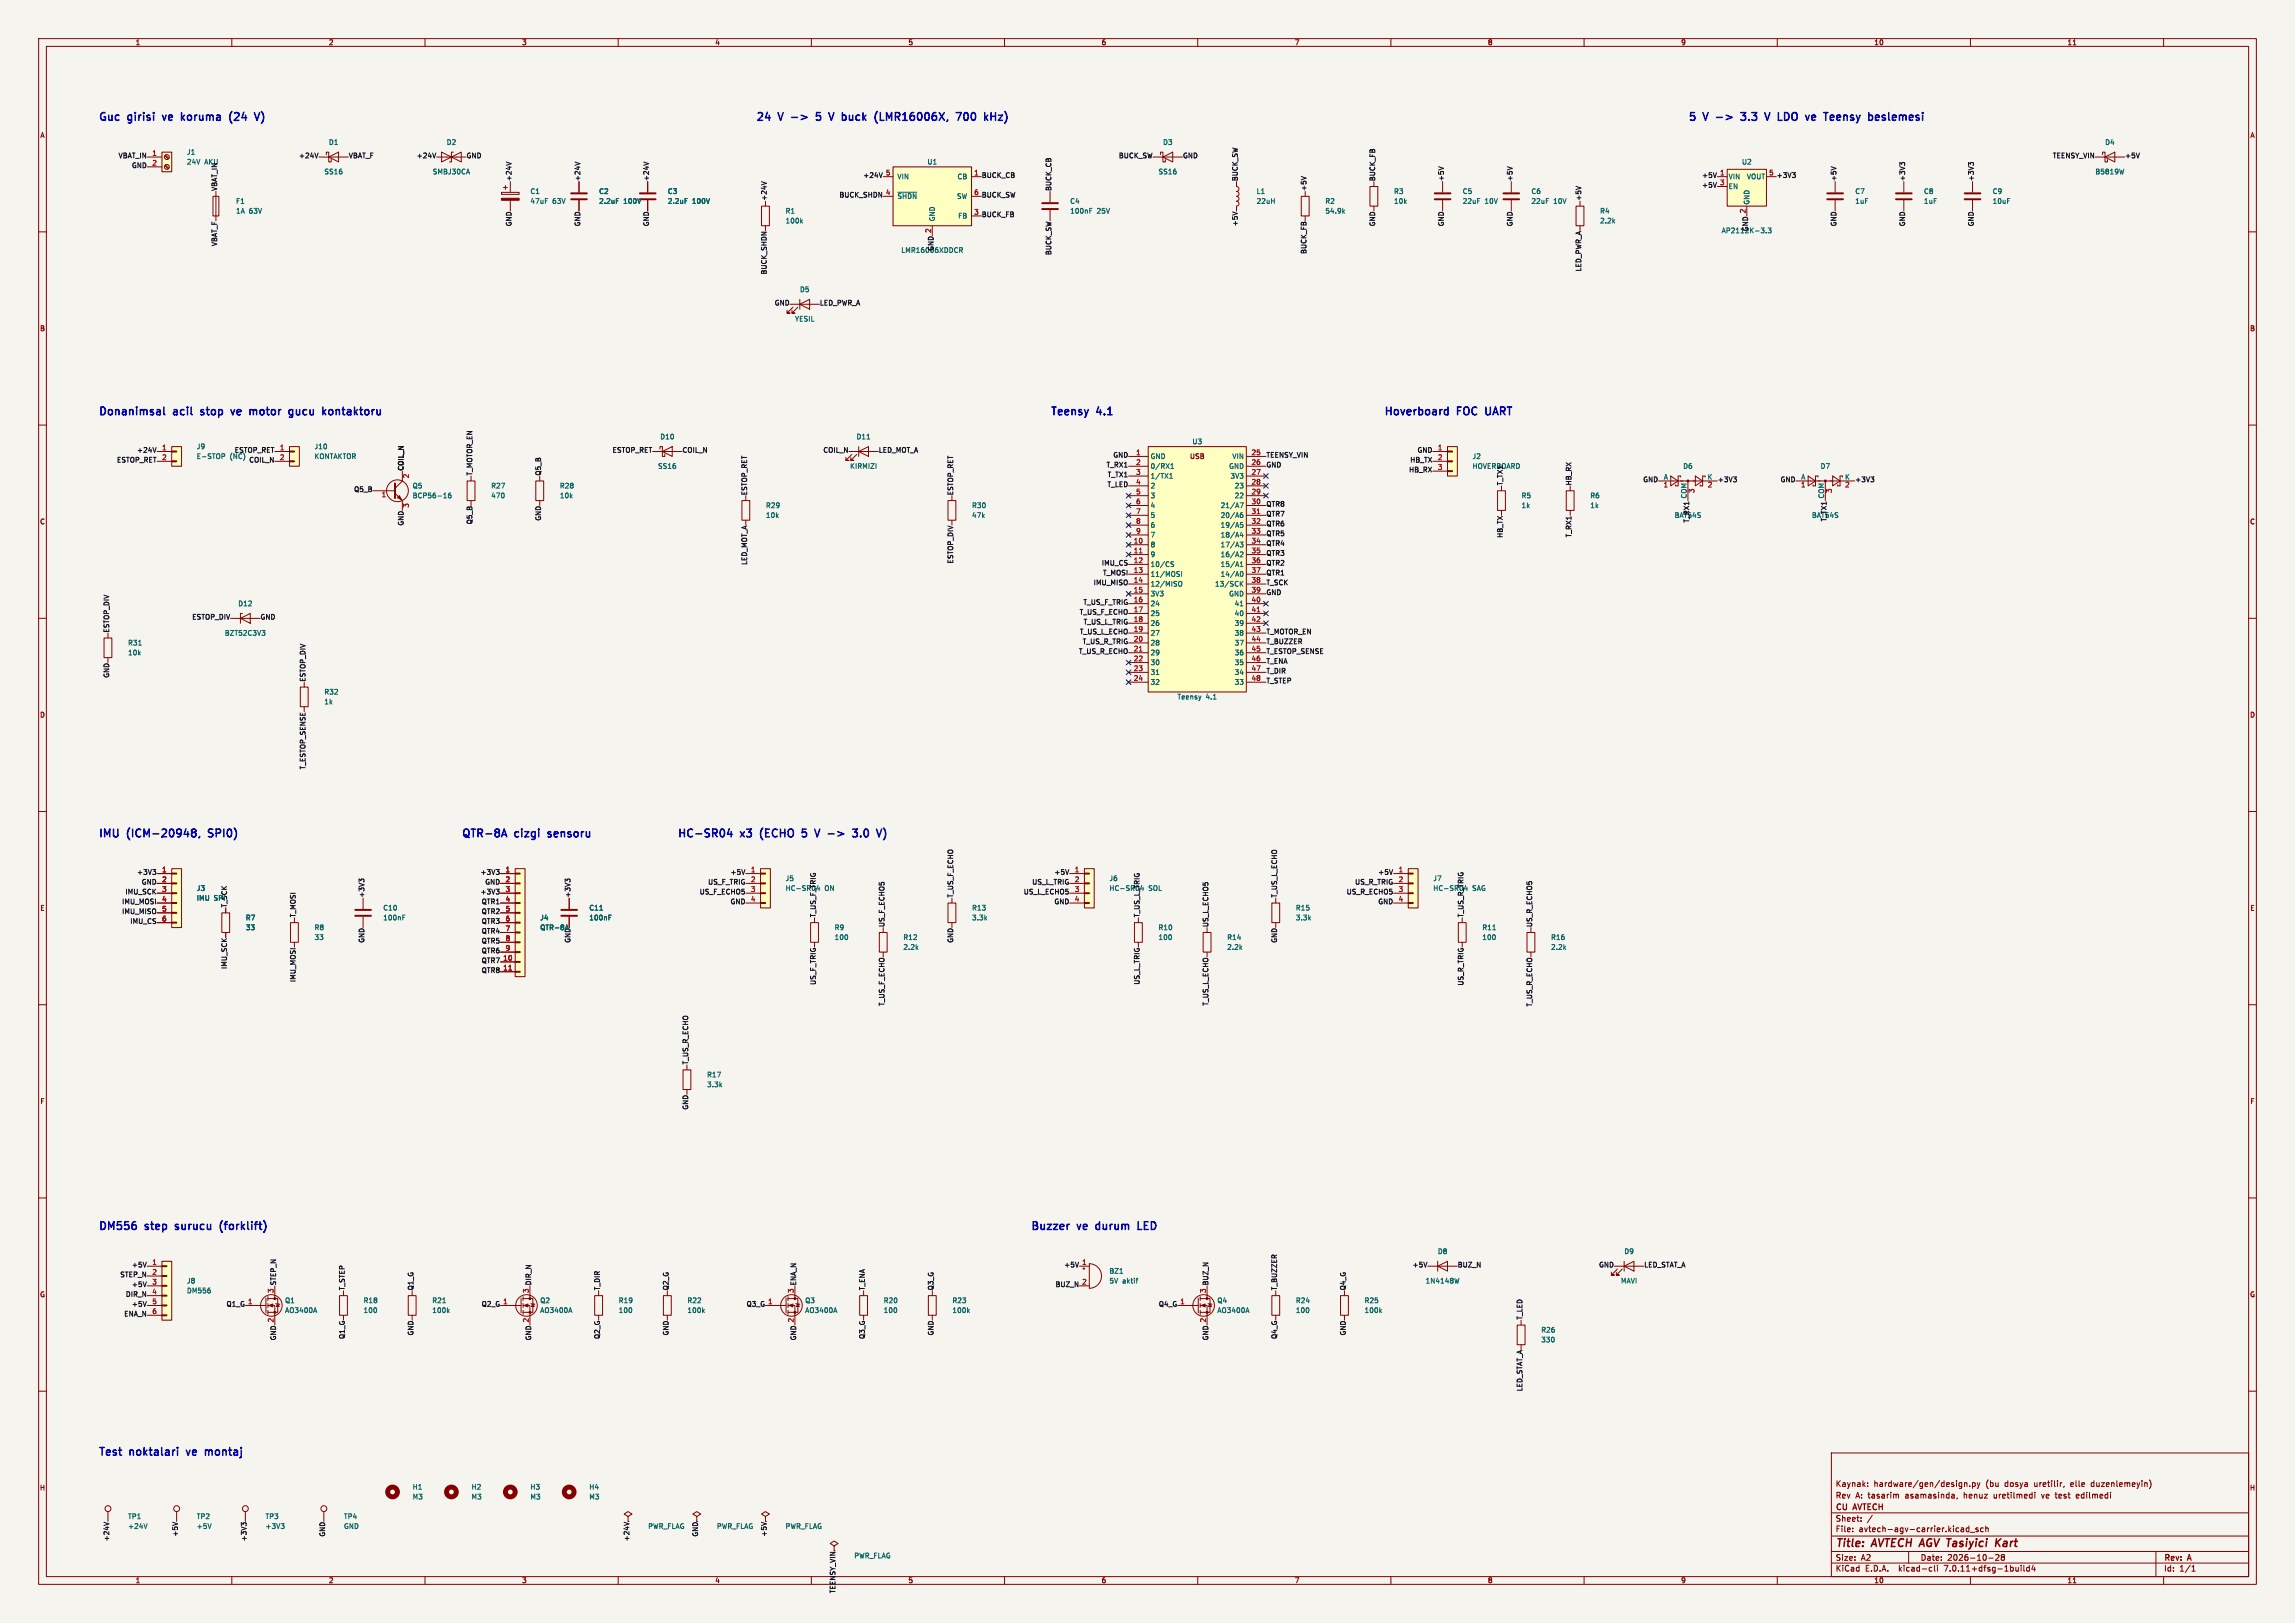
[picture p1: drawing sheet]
<svg xmlns="http://www.w3.org/2000/svg" width="594mm" height="420mm" viewBox="0 0 594 420" stroke-linecap="round" stroke-linejoin="round" font-family="sans-serif">
<defs><g id="words">
<g font-size="2.8" fill="#0000c2">
<text x="25.4" y="31.8">Guc</text>
<text x="33.2" y="31.8">girisi</text>
<text x="43.1" y="31.8">ve</text>
<text x="48.7" y="31.8">koruma</text>
<text x="61.9" y="31.8">(24</text>
<text x="195.6" y="31.8">24</text>
<text x="201.7" y="31.8">V</text>
<text x="205.8" y="31.8">-&gt;</text>
<text x="213" y="31.8">5</text>
<text x="217.3" y="31.8">V</text>
<text x="221.3" y="31.8">buck</text>
<text x="230.6" y="31.8">(LMR16006X,</text>
<text x="252.5" y="31.8">700</text>
<text x="260.6" y="31.8">kHz)</text>
<text x="436.9" y="31.8">5</text>
<text x="441.1" y="31.8">V</text>
<text x="445.1" y="31.8">-&gt;</text>
<text x="452.4" y="31.8">3.3</text>
<text x="459.5" y="31.8">V</text>
<text x="463.5" y="31.8">LDO</text>
<text x="471.6" y="31.8">ve</text>
<text x="477.1" y="31.8">Teensy</text>
<text x="489.4" y="31.8">beslemesi</text>
<text x="25.4" y="108">Donanimsal</text>
<text x="45.1" y="108">acil</text>
<text x="52.9" y="108">stop</text>
<text x="61.6" y="108">ve</text>
<text x="67.2" y="108">motor</text>
<text x="78.2" y="108">gucu</text>
<text x="87.6" y="108">kontaktoru</text>
<text x="271.8" y="108">Teensy</text>
<text x="284" y="108">4.1</text>
<text x="358.1" y="108">Hoverboard</text>
<text x="377.3" y="108">FOC</text>
<text x="385.5" y="108">UART</text>
<text x="25.4" y="217.3">IMU</text>
<text x="33.1" y="217.3">(ICM-20948,</text>
<text x="54.9" y="217.3">SPI0)</text>
<text x="119.4" y="217.3">QTR-8A</text>
<text x="133.4" y="217.3">cizgi</text>
<text x="142.8" y="217.3">sensoru</text>
<text x="175.3" y="217.3">HC-SR04</text>
<text x="191.9" y="217.3">x3</text>
<text x="197.7" y="217.3">(ECHO</text>
<text x="209.4" y="217.3">5</text>
<text x="213.6" y="217.3">V</text>
<text x="217.6" y="217.3">-&gt;</text>
<text x="224.9" y="217.3">3.0</text>
<text x="25.4" y="318.9">DM556</text>
<text x="37.7" y="318.9">step</text>
<text x="46.3" y="318.9">surucu</text>
<text x="58.7" y="318.9">(forklift)</text>
<text x="266.7" y="318.9">Buzzer</text>
<text x="279" y="318.9">ve</text>
<text x="284.6" y="318.9">durum</text>
<text x="296.2" y="318.9">LED</text>
<text x="25.4" y="377.3">Test</text>
<text x="33.7" y="377.3">noktalari</text>
<text x="49.3" y="377.3">ve</text>
<text x="54.8" y="377.3">montaj</text>
</g>
<g font-size="2.8" fill="#840000">
<text x="475" y="400.9">Title:</text>
<text x="484.7" y="400.9">AVTECH AGV Tasiyici</text>
<text x="519" y="400.9">Kart</text>
</g>
<g font-size="2.1" fill="#840000">
<text x="475" y="388">Rev</text>
<text x="475" y="385">Kaynak:</text>
<text x="480.2" y="388">A: tasarim</text>
<text x="484.9" y="385">hardware/gen/design.py</text>
<text x="493.3" y="388">asamasinda,</text>
<text x="508.6" y="388">henuz</text>
<text x="514" y="385">(bu</text>
<text x="516.4" y="388">uretilmedi</text>
<text x="519" y="385">dosya</text>
<text x="526.8" y="385">uretilir,</text>
<text x="529" y="388">ve</text>
<text x="532.7" y="388">test</text>
<text x="536.4" y="385">elle</text>
<text x="538.3" y="388">edilmedi</text>
<text x="541.8" y="385">duzenlemeyin)</text>
<text x="475" y="394">Sheet:</text>
<text x="475" y="391.2">CU</text>
<text x="479.8" y="391.2">AVTECH</text>
<text x="475" y="396.7">File:</text>
<text x="481.1" y="396.7">avtech-agv-carrier.kicad_sch</text>
<text x="475" y="406.9">KiCad</text>
<text x="475" y="404.1">Size:</text>
<text x="481.7" y="404.1">A2</text>
<text x="482.7" y="406.9">E.D.A.</text>
<text x="491.6" y="406.9">kicad-cli</text>
<text x="497" y="404.1">Date:</text>
<text x="503.5" y="406.9">7.0.11+dfsg-1build4</text>
<text x="504" y="404.1">2026-10-28</text>
<text x="560" y="404.3">Rev:</text>
<text x="560" y="406.9">Id:</text>
<text x="564.1" y="406.9">1/1</text>
<text x="566.4" y="404.3">A</text>
</g>
<g font-size="1.8" fill="#840000">
<text x="35" y="11.9">1</text>
<text x="85" y="11.9">2</text>
<text x="135" y="11.9">3</text>
<text x="185" y="11.9">4</text>
<text x="235" y="11.9">5</text>
<text x="285" y="11.9">6</text>
<text x="335" y="11.9">7</text>
<text x="385" y="11.9">8</text>
<text x="435" y="11.9">9</text>
<text x="485" y="11.9">10</text>
<text x="535" y="11.9">11</text>
<text x="10.3" y="35.9">A</text>
<text x="582.3" y="35.9">A</text>
<text x="10.3" y="85.9">B</text>
<text x="582.3" y="85.9">B</text>
<text x="307.9" y="119">USB</text>
<text x="10.3" y="135.9">C</text>
<text x="582.3" y="135.9">C</text>
<text x="10.3" y="185.9">D</text>
<text x="582.3" y="185.9">D</text>
<text x="10.3" y="235.9">E</text>
<text x="582.3" y="235.9">E</text>
<text x="10.3" y="285.9">F</text>
<text x="582.3" y="285.9">F</text>
<text x="10.3" y="335.9">G</text>
<text x="582.3" y="335.9">G</text>
<text x="10.2" y="385.9">H</text>
<text x="582.2" y="385.9">H</text>
<text x="35" y="409.9">1</text>
<text x="85" y="409.9">2</text>
<text x="135" y="409.9">3</text>
<text x="185" y="409.9">4</text>
<text x="235" y="409.9">5</text>
<text x="285" y="409.9">6</text>
<text x="335" y="409.9">7</text>
<text x="385" y="409.9">8</text>
<text x="435" y="409.9">9</text>
<text x="485" y="409.9">10</text>
<text x="535" y="409.9">11</text>
</g>
<g font-size="1.8" fill="#0f0f0f">
<text x="30.6" y="41.2">VBAT_IN</text>
<text x="77.3" y="41.2">+24V</text>
<text x="90.2" y="41.2">VBAT_F</text>
<text x="107.7" y="41.2">+24V</text>
<text x="120.6" y="41.2">GND</text>
<text x="289.5" y="41.2">BUCK_SW</text>
<text x="306.1" y="41.2">GND</text>
<text x="531.2" y="41.2">TEENSY_VIN</text>
<text x="549.9" y="41.2">+5V</text>
<text x="34" y="43.7">GND</text>
<text x="52.9" y="42.8">AKU</text>
<text x="132.6" y="47" transform="rotate(-90 132.6 47)">+24V</text>
<text x="150.4" y="47" transform="rotate(-90 150.4 47)">+24V</text>
<text x="168.2" y="47" transform="rotate(-90 168.2 47)">+24V</text>
<text x="223.3" y="46.2">+24V</text>
<text x="254" y="46.2">BUCK_CB</text>
<text x="320.6" y="47" transform="rotate(-90 320.6 47)">BUCK_SW</text>
<text x="356.1" y="47" transform="rotate(-90 356.1 47)">BUCK_FB</text>
<text x="373.9" y="47" transform="rotate(-90 373.9 47)">+5V</text>
<text x="391.7" y="47" transform="rotate(-90 391.7 47)">+5V</text>
<text x="440.4" y="46.2">+5V</text>
<text x="459.7" y="46.2">+3V3</text>
<text x="475.5" y="47" transform="rotate(-90 475.5 47)">+5V</text>
<text x="493.3" y="47" transform="rotate(-90 493.3 47)">+3V3</text>
<text x="511.1" y="47" transform="rotate(-90 511.1 47)">+3V3</text>
<text x="56.4" y="49.5" transform="rotate(-90 56.4 49.5)">VBAT_IN</text>
<text x="198.6" y="52.1" transform="rotate(-90 198.6 52.1)">+24V</text>
<text x="217.1" y="51.3">BUCK_SHDN</text>
<text x="254" y="51.3">BUCK_SW</text>
<text x="272.3" y="49.5" transform="rotate(-90 272.3 49.5)">BUCK_CB</text>
<text x="338.3" y="49.5" transform="rotate(-90 338.3 49.5)">+5V</text>
<text x="409.5" y="52.1" transform="rotate(-90 409.5 52.1)">+5V</text>
<text x="440.4" y="48.8">+5V</text>
<text x="132.6" y="58.7" transform="rotate(-90 132.6 58.7)">GND</text>
<text x="150.4" y="58.7" transform="rotate(-90 150.4 58.7)">GND</text>
<text x="168.2" y="58.7" transform="rotate(-90 168.2 58.7)">GND</text>
<text x="254" y="56.4">BUCK_FB</text>
<text x="320.6" y="58.7" transform="rotate(-90 320.6 58.7)">+5V</text>
<text x="356.1" y="58.7" transform="rotate(-90 356.1 58.7)">GND</text>
<text x="373.9" y="58.7" transform="rotate(-90 373.9 58.7)">GND</text>
<text x="391.7" y="58.7" transform="rotate(-90 391.7 58.7)">GND</text>
<text x="452.6" y="60" transform="rotate(-90 452.6 60)">GND</text>
<text x="475.5" y="58.7" transform="rotate(-90 475.5 58.7)">GND</text>
<text x="493.3" y="58.7" transform="rotate(-90 493.3 58.7)">GND</text>
<text x="511.1" y="58.7" transform="rotate(-90 511.1 58.7)">GND</text>
<text x="56.4" y="63.8" transform="rotate(-90 56.4 63.8)">VBAT_F</text>
<text x="241.8" y="65" transform="rotate(-90 241.8 65)">GND</text>
<text x="338.3" y="65.8" transform="rotate(-90 338.3 65.8)">BUCK_FB</text>
<text x="198.6" y="71.1" transform="rotate(-90 198.6 71.1)">BUCK_SHDN</text>
<text x="272.3" y="66.1" transform="rotate(-90 272.3 66.1)">BUCK_SW</text>
<text x="409.5" y="70.4" transform="rotate(-90 409.5 70.4)">LED_PWR_A</text>
<text x="200.4" y="79.3">GND</text>
<text x="212.1" y="79.3">LED_PWR_A</text>
<text x="30.2" y="119.9">ESTOP_RET</text>
<text x="35.4" y="117.4">+24V</text>
<text x="59.5" y="119">(NC)</text>
<text x="60.6" y="117.4">ESTOP_RET</text>
<text x="64.4" y="119.9">COIL_N</text>
<text x="158.4" y="117.4">ESTOP_RET</text>
<text x="176.5" y="117.4">COIL_N</text>
<text x="213" y="117.4">COIL_N</text>
<text x="227.3" y="117.4">LED_MOT_A</text>
<text x="288" y="118.6">GND</text>
<text x="327.7" y="118.6">TEENSY_VIN</text>
<text x="364.9" y="119.9">HB_TX</text>
<text x="366.8" y="117.4">GND</text>
<text x="104.7" y="121.9" transform="rotate(-90 104.7 121.9)">COIL_N</text>
<text x="122.4" y="123.2" transform="rotate(-90 122.4 123.2)">T_MOTOR_EN</text>
<text x="140.2" y="123.2" transform="rotate(-90 140.2 123.2)">Q5_B</text>
<text x="286.3" y="121.2">T_RX1</text>
<text x="286.6" y="123.7">T_TX1</text>
<text x="327.7" y="121.2">GND</text>
<text x="364.6" y="122.4">HB_RX</text>
<text x="389.1" y="125.7" transform="rotate(-90 389.1 125.7)">T_TX1</text>
<text x="406.9" y="125.7" transform="rotate(-90 406.9 125.7)">HB_RX</text>
<text x="425.2" y="125">GND</text>
<text x="444.5" y="125">+3V3</text>
<text x="460.7" y="125">GND</text>
<text x="480.1" y="125">+3V3</text>
<text x="91.5" y="127.5">Q5_B</text>
<text x="193.6" y="128.3" transform="rotate(-90 193.6 128.3)">ESTOP_RET</text>
<text x="246.9" y="128.3" transform="rotate(-90 246.9 128.3)">ESTOP_RET</text>
<text x="286.5" y="126.2">T_LED</text>
<text x="327.7" y="131.3">QTR8</text>
<text x="104.7" y="136.2" transform="rotate(-90 104.7 136.2)">GND</text>
<text x="122.4" y="135.8" transform="rotate(-90 122.4 135.8)">Q5_B</text>
<text x="140.2" y="134.9" transform="rotate(-90 140.2 134.9)">GND</text>
<text x="327.7" y="136.4">QTR6</text>
<text x="327.7" y="133.9">QTR7</text>
<text x="437.4" y="135.4" transform="rotate(-90 437.4 135.4)">T_RX1</text>
<text x="473" y="135.1" transform="rotate(-90 473 135.1)">T_TX1</text>
<text x="327.7" y="141.5">QTR4</text>
<text x="327.7" y="138.9">QTR5</text>
<text x="389.1" y="139.3" transform="rotate(-90 389.1 139.3)">HB_TX</text>
<text x="406.9" y="139.2" transform="rotate(-90 406.9 139.2)">T_RX1</text>
<text x="193.6" y="146.3" transform="rotate(-90 193.6 146.3)">LED_MOT_A</text>
<text x="246.9" y="146" transform="rotate(-90 246.9 146)">ESTOP_DIV</text>
<text x="285.1" y="146.6">IMU_CS</text>
<text x="285.4" y="149.1">T_MOSI</text>
<text x="327.7" y="149.1">QTR1</text>
<text x="327.7" y="146.6">QTR2</text>
<text x="327.7" y="144">QTR3</text>
<text x="282.9" y="151.6">IMU_MISO</text>
<text x="327.7" y="154.2">GND</text>
<text x="327.7" y="151.6">T_SCK</text>
<text x="49.6" y="160.5">ESTOP_DIV</text>
<text x="67.3" y="160.5">GND</text>
<text x="279.3" y="159.3">T_US_F_ECHO</text>
<text x="280.3" y="156.7">T_US_F_TRIG</text>
<text x="280.3" y="161.8">T_US_L_TRIG</text>
<text x="28.5" y="163.8" transform="rotate(-90 28.5 163.8)">ESTOP_DIV</text>
<text x="279.4" y="164.3">T_US_L_ECHO</text>
<text x="280.1" y="166.9">T_US_R_TRIG</text>
<text x="327.7" y="166.9">T_BUZZER</text>
<text x="327.7" y="164.3">T_MOTOR_EN</text>
<text x="279.1" y="169.4">T_US_R_ECHO</text>
<text x="327.7" y="172">T_ENA</text>
<text x="327.7" y="169.4">T_ESTOP_SENSE</text>
<text x="28.5" y="175.5" transform="rotate(-90 28.5 175.5)">GND</text>
<text x="79.3" y="176.5" transform="rotate(-90 79.3 176.5)">ESTOP_DIV</text>
<text x="327.7" y="174.5">T_DIR</text>
<text x="327.7" y="177">T_STEP</text>
<text x="79.3" y="199.2" transform="rotate(-90 79.3 199.2)">T_ESTOP_SENSE</text>
<text x="35.4" y="226.6">+3V3</text>
<text x="124.3" y="226.6">+3V3</text>
<text x="189" y="226.6">+5V</text>
<text x="272.8" y="226.6">+5V</text>
<text x="356.6" y="226.6">+5V</text>
<text x="32.3" y="231.7">IMU_SCK</text>
<text x="36.6" y="229.1">GND</text>
<text x="94.5" y="232.4" transform="rotate(-90 94.5 232.4)">+3V3</text>
<text x="124.3" y="231.7">+3V3</text>
<text x="125.5" y="229.1">GND</text>
<text x="147.8" y="232.4" transform="rotate(-90 147.8 232.4)">+3V3</text>
<text x="181" y="231.7">US_F_ECHO5</text>
<text x="183.2" y="229.1">US_F_TRIG</text>
<text x="203.2" y="230.7">HC-SR04</text>
<text x="246.9" y="232.4" transform="rotate(-90 246.9 232.4)">T_US_F_ECHO</text>
<text x="264.9" y="231.7">US_L_ECHO5</text>
<text x="267" y="229.1">US_L_TRIG</text>
<text x="287" y="230.7">HC-SR04</text>
<text x="330.7" y="232.4" transform="rotate(-90 330.7 232.4)">T_US_L_ECHO</text>
<text x="348.4" y="231.7">US_R_ECHO5</text>
<text x="350.6" y="229.1">US_R_TRIG</text>
<text x="370.9" y="230.7">HC-SR04</text>
<text x="31.5" y="236.7">IMU_MISO</text>
<text x="31.5" y="234.2">IMU_MOSI</text>
<text x="33.6" y="239.3">IMU_CS</text>
<text x="58.9" y="234.9" transform="rotate(-90 58.9 234.9)">T_SCK</text>
<text x="76.7" y="237.5" transform="rotate(-90 76.7 237.5)">T_MOSI</text>
<text x="124.6" y="236.7">QTR2</text>
<text x="124.6" y="239.3">QTR3</text>
<text x="124.6" y="234.2">QTR1</text>
<text x="189" y="234.2">GND</text>
<text x="211.3" y="237.5" transform="rotate(-90 211.3 237.5)">T_US_F_TRIG</text>
<text x="272.8" y="234.2">GND</text>
<text x="295.2" y="237.5" transform="rotate(-90 295.2 237.5)">T_US_L_TRIG</text>
<text x="356.6" y="234.2">GND</text>
<text x="379" y="237.5" transform="rotate(-90 379 237.5)">T_US_R_TRIG</text>
<text x="94.5" y="244.1" transform="rotate(-90 94.5 244.1)">GND</text>
<text x="124.6" y="244.4">QTR5</text>
<text x="124.6" y="241.8">QTR4</text>
<text x="229.1" y="240" transform="rotate(-90 229.1 240)">US_F_ECHO5</text>
<text x="246.9" y="244.1" transform="rotate(-90 246.9 244.1)">GND</text>
<text x="312.9" y="240" transform="rotate(-90 312.9 240)">US_L_ECHO5</text>
<text x="330.7" y="244.1" transform="rotate(-90 330.7 244.1)">GND</text>
<text x="396.8" y="240" transform="rotate(-90 396.8 240)">US_R_ECHO5</text>
<text x="58.9" y="250.9" transform="rotate(-90 58.9 250.9)">IMU_SCK</text>
<text x="124.6" y="249.4">QTR7</text>
<text x="124.6" y="246.9">QTR6</text>
<text x="124.6" y="252">QTR8</text>
<text x="76.7" y="254.3" transform="rotate(-90 76.7 254.3)">IMU_MOSI</text>
<text x="211.3" y="255" transform="rotate(-90 211.3 255)">US_F_TRIG</text>
<text x="295.2" y="254.9" transform="rotate(-90 295.2 254.9)">US_L_TRIG</text>
<text x="379" y="255.2" transform="rotate(-90 379 255.2)">US_R_TRIG</text>
<text x="229.1" y="260.4" transform="rotate(-90 229.1 260.4)">T_US_F_ECHO</text>
<text x="312.9" y="260.4" transform="rotate(-90 312.9 260.4)">T_US_L_ECHO</text>
<text x="396.8" y="260.6" transform="rotate(-90 396.8 260.6)">T_US_R_ECHO</text>
<text x="178.3" y="275.6" transform="rotate(-90 178.3 275.6)">T_US_R_ECHO</text>
<text x="178.3" y="287.3" transform="rotate(-90 178.3 287.3)">GND</text>
<text x="34" y="328.2">+5V</text>
<text x="275.3" y="328.2">+5V</text>
<text x="365.5" y="328.2">+5V</text>
<text x="377.2" y="328.2">BUZ_N</text>
<text x="413.8" y="328.2">GND</text>
<text x="425.4" y="328.2">LED_STAT_A</text>
<text x="31" y="330.7">STEP_N</text>
<text x="32.5" y="335.8">DIR_N</text>
<text x="34" y="333.3">+5V</text>
<text x="71.6" y="332.7" transform="rotate(-90 71.6 332.7)">STEP_N</text>
<text x="89.4" y="334" transform="rotate(-90 89.4 334)">T_STEP</text>
<text x="107.2" y="334" transform="rotate(-90 107.2 334)">Q1_G</text>
<text x="137.7" y="332.7" transform="rotate(-90 137.7 332.7)">DIR_N</text>
<text x="155.5" y="334" transform="rotate(-90 155.5 334)">T_DIR</text>
<text x="173.2" y="334" transform="rotate(-90 173.2 334)">Q2_G</text>
<text x="206.3" y="332.7" transform="rotate(-90 206.3 332.7)">ENA_N</text>
<text x="224" y="334" transform="rotate(-90 224 334)">T_ENA</text>
<text x="241.8" y="334" transform="rotate(-90 241.8 334)">Q3_G</text>
<text x="273.1" y="333.3">BUZ_N</text>
<text x="312.9" y="332.7" transform="rotate(-90 312.9 332.7)">BUZ_N</text>
<text x="330.7" y="334" transform="rotate(-90 330.7 334)">T_BUZZER</text>
<text x="348.5" y="334" transform="rotate(-90 348.5 334)">Q4_G</text>
<text x="32" y="340.9">ENA_N</text>
<text x="34" y="338.3">+5V</text>
<text x="58.5" y="338.3">Q1_G</text>
<text x="124.6" y="338.3">Q2_G</text>
<text x="193.1" y="338.3">Q3_G</text>
<text x="299.8" y="338.3">Q4_G</text>
<text x="394.2" y="341.6" transform="rotate(-90 394.2 341.6)">T_LED</text>
<text x="71.6" y="347" transform="rotate(-90 71.6 347)">GND</text>
<text x="89.4" y="346.6" transform="rotate(-90 89.4 346.6)">Q1_G</text>
<text x="107.2" y="345.7" transform="rotate(-90 107.2 345.7)">GND</text>
<text x="137.7" y="347" transform="rotate(-90 137.7 347)">GND</text>
<text x="155.5" y="346.6" transform="rotate(-90 155.5 346.6)">Q2_G</text>
<text x="173.2" y="345.7" transform="rotate(-90 173.2 345.7)">GND</text>
<text x="206.3" y="347" transform="rotate(-90 206.3 347)">GND</text>
<text x="224" y="346.6" transform="rotate(-90 224 346.6)">Q3_G</text>
<text x="241.8" y="345.7" transform="rotate(-90 241.8 345.7)">GND</text>
<text x="312.9" y="347" transform="rotate(-90 312.9 347)">GND</text>
<text x="330.7" y="346.6" transform="rotate(-90 330.7 346.6)">Q4_G</text>
<text x="348.5" y="345.7" transform="rotate(-90 348.5 345.7)">GND</text>
<text x="394.2" y="360.2" transform="rotate(-90 394.2 360.2)">LED_STAT_A</text>
<text x="28.5" y="399" transform="rotate(-90 28.5 399)">+24V</text>
<text x="46.2" y="397.8" transform="rotate(-90 46.2 397.8)">+5V</text>
<text x="64" y="399" transform="rotate(-90 64 399)">+3V3</text>
<text x="84.3" y="397.8" transform="rotate(-90 84.3 397.8)">GND</text>
<text x="163.1" y="399" transform="rotate(-90 163.1 399)">+24V</text>
<text x="180.9" y="397.8" transform="rotate(-90 180.9 397.8)">GND</text>
<text x="198.6" y="397.8" transform="rotate(-90 198.6 397.8)">+5V</text>
<text x="216.4" y="412.4" transform="rotate(-90 216.4 412.4)">TEENSY_VIN</text>
</g>
<g font-size="1.8" fill="#a90000">
<text x="39.3" y="40.4">1</text>
<text x="39.3" y="42.9">2</text>
<text x="229.2" y="45.5">5</text>
<text x="252" y="45.5">1</text>
<text x="445.1" y="45.5">1</text>
<text x="457.8" y="45.5">5</text>
<text x="229.2" y="50.5">4</text>
<text x="252" y="50.5">6</text>
<text x="445.1" y="48">3</text>
<text x="252" y="55.6">3</text>
<text x="451.9" y="55.3" transform="rotate(-90 451.9 55.3)">2</text>
<text x="241" y="60.4" transform="rotate(-90 241 60.4)">2</text>
<text x="41.8" y="116.6">1</text>
<text x="41.8" y="119.1">2</text>
<text x="72.3" y="116.6">1</text>
<text x="72.3" y="119.1">2</text>
<text x="293.9" y="117.9">1</text>
<text x="323.8" y="117.9">25</text>
<text x="372" y="116.6">1</text>
<text x="372" y="119.1">2</text>
<text x="106.1" y="123.9" transform="rotate(-90 106.1 123.9)">2</text>
<text x="293.9" y="120.4">2</text>
<text x="293.9" y="122.9">3</text>
<text x="293.9" y="125.5">4</text>
<text x="323.8" y="120.4">26</text>
<text x="323.8" y="122.9">27</text>
<text x="323.8" y="125.5">28</text>
<text x="372" y="121.7">3</text>
<text x="98.7" y="129">1</text>
<text x="106.1" y="131.5" transform="rotate(-90 106.1 131.5)">3</text>
<text x="293.9" y="128">5</text>
<text x="293.9" y="130.6">6</text>
<text x="323.8" y="128">29</text>
<text x="323.8" y="130.6">30</text>
<text x="430.5" y="126.4">1</text>
<text x="438.9" y="127.7" transform="rotate(-90 438.9 127.7)">3</text>
<text x="441.9" y="126.4">2</text>
<text x="466" y="126.4">1</text>
<text x="474.4" y="127.7" transform="rotate(-90 474.4 127.7)">3</text>
<text x="477.4" y="126.4">2</text>
<text x="293.9" y="133.1">7</text>
<text x="293.9" y="135.6">8</text>
<text x="323.8" y="133.1">31</text>
<text x="323.8" y="135.6">32</text>
<text x="293.3" y="140.7">10</text>
<text x="293.3" y="143.3">11</text>
<text x="293.9" y="138.2">9</text>
<text x="323.8" y="138.2">33</text>
<text x="323.8" y="140.7">34</text>
<text x="323.8" y="143.3">35</text>
<text x="293.3" y="145.8">12</text>
<text x="293.3" y="148.3">13</text>
<text x="323.8" y="145.8">36</text>
<text x="323.8" y="148.3">37</text>
<text x="293.3" y="150.9">14</text>
<text x="293.3" y="153.4">15</text>
<text x="293.3" y="156">16</text>
<text x="323.8" y="150.9">38</text>
<text x="323.8" y="153.4">39</text>
<text x="323.8" y="156">40</text>
<text x="293.3" y="158.5">17</text>
<text x="293.3" y="161">18</text>
<text x="323.8" y="158.5">41</text>
<text x="323.8" y="161">42</text>
<text x="293.3" y="163.6">19</text>
<text x="293.3" y="166.1">20</text>
<text x="323.8" y="163.6">43</text>
<text x="323.8" y="166.1">44</text>
<text x="293.3" y="168.7">21</text>
<text x="293.3" y="171.2">22</text>
<text x="293.3" y="173.7">23</text>
<text x="323.8" y="168.7">45</text>
<text x="323.8" y="171.2">46</text>
<text x="323.8" y="173.7">47</text>
<text x="293.3" y="176.3">24</text>
<text x="323.8" y="176.3">48</text>
<text x="41.8" y="225.8">1</text>
<text x="130.7" y="225.8">1</text>
<text x="194.2" y="225.8">1</text>
<text x="278.1" y="225.8">1</text>
<text x="361.9" y="225.8">1</text>
<text x="41.8" y="228.3">2</text>
<text x="41.8" y="230.9">3</text>
<text x="41.8" y="233.4">4</text>
<text x="130.7" y="228.3">2</text>
<text x="130.7" y="230.9">3</text>
<text x="130.7" y="233.4">4</text>
<text x="194.2" y="228.3">2</text>
<text x="194.2" y="230.9">3</text>
<text x="194.2" y="233.4">4</text>
<text x="278.1" y="228.3">2</text>
<text x="278.1" y="230.9">3</text>
<text x="278.1" y="233.4">4</text>
<text x="361.9" y="228.3">2</text>
<text x="361.9" y="230.9">3</text>
<text x="361.9" y="233.4">4</text>
<text x="41.8" y="236">5</text>
<text x="41.8" y="238.5">6</text>
<text x="130.7" y="236">5</text>
<text x="130.7" y="238.5">6</text>
<text x="130.7" y="241">7</text>
<text x="130.7" y="243.6">8</text>
<text x="130.1" y="248.7">10</text>
<text x="130.1" y="251.2">11</text>
<text x="130.7" y="246.1">9</text>
<text x="39.3" y="327.4">1</text>
<text x="39.3" y="329.9">2</text>
<text x="280" y="327.4">1</text>
<text x="39.3" y="332.5">3</text>
<text x="39.3" y="335">4</text>
<text x="70.9" y="334.7" transform="rotate(-90 70.9 334.7)">3</text>
<text x="136.9" y="334.7" transform="rotate(-90 136.9 334.7)">3</text>
<text x="205.5" y="334.7" transform="rotate(-90 205.5 334.7)">3</text>
<text x="280" y="332.5">2</text>
<text x="312.2" y="334.7" transform="rotate(-90 312.2 334.7)">3</text>
<text x="39.3" y="337.6">5</text>
<text x="39.3" y="340.1">6</text>
<text x="64.1" y="337.6">1</text>
<text x="130.1" y="337.6">1</text>
<text x="198.7" y="337.6">1</text>
<text x="305.4" y="337.6">1</text>
<text x="70.9" y="342.3" transform="rotate(-90 70.9 342.3)">2</text>
<text x="136.9" y="342.3" transform="rotate(-90 136.9 342.3)">2</text>
<text x="205.5" y="342.3" transform="rotate(-90 205.5 342.3)">2</text>
<text x="312.2" y="342.3" transform="rotate(-90 312.2 342.3)">2</text>
</g>
<g font-size="1.8" fill="#006464">
<text x="48.3" y="40.2">J1</text>
<text x="85" y="37.7">D1</text>
<text x="115.5" y="37.7">D2</text>
<text x="300.9" y="37.7">D3</text>
<text x="544.8" y="37.7">D4</text>
<text x="48.3" y="42.8">24V</text>
<text x="83.8" y="45.3">SS16</text>
<text x="111.9" y="45.3">SMBJ30CA</text>
<text x="232.2" y="46.6">VIN</text>
<text x="239.9" y="42.8">U1</text>
<text x="247.7" y="46.6">CB</text>
<text x="299.7" y="45.3">SS16</text>
<text x="447.3" y="46.6">VIN</text>
<text x="450.7" y="42.8">U2</text>
<text x="452" y="46.6">VOUT</text>
<text x="542.2" y="45.3">B5819W</text>
<text x="61" y="52.9">F1</text>
<text x="137.2" y="50.4">C1</text>
<text x="137.2" y="52.9">47uF</text>
<text x="143" y="52.9">63V</text>
<text x="154.9" y="50.4">C2</text>
<text x="154.9" y="52.9">2.2uF</text>
<text x="161.4" y="52.9">100V</text>
<text x="172.7" y="50.4">C3</text>
<text x="172.7" y="52.9">2.2uF</text>
<text x="179.2" y="52.9">100V</text>
<text x="232.2" y="51.7">~{SHDN}</text>
<text x="247.6" y="51.7">SW</text>
<text x="276.9" y="52.9">C4</text>
<text x="325.1" y="50.4">L1</text>
<text x="325.1" y="52.9">22uH</text>
<text x="342.9" y="52.9">R2</text>
<text x="360.7" y="50.4">R3</text>
<text x="360.7" y="52.9">10k</text>
<text x="378.5" y="50.4">C5</text>
<text x="378.5" y="52.9">22uF</text>
<text x="384.3" y="52.9">10V</text>
<text x="396.3" y="50.4">C6</text>
<text x="396.3" y="52.9">22uF</text>
<text x="402.1" y="52.9">10V</text>
<text x="447.3" y="49.1">EN</text>
<text x="453" y="53.1" transform="rotate(-90 453 53.1)">GND</text>
<text x="480.1" y="50.4">C7</text>
<text x="480.1" y="52.9">1uF</text>
<text x="497.9" y="50.4">C8</text>
<text x="497.9" y="52.9">1uF</text>
<text x="515.6" y="50.4">C9</text>
<text x="515.6" y="52.9">10uF</text>
<text x="61" y="55.5">1A</text>
<text x="64.4" y="55.5">63V</text>
<text x="203.2" y="55.5">R1</text>
<text x="203.2" y="58">100k</text>
<text x="242.2" y="57.4" transform="rotate(-90 242.2 57.4)">GND</text>
<text x="247.9" y="56.7">FB</text>
<text x="276.9" y="55.5">100nF</text>
<text x="283.9" y="55.5">25V</text>
<text x="342.9" y="55.5">54.9k</text>
<text x="414" y="55.5">R4</text>
<text x="414" y="58">2.2k</text>
<text x="233.2" y="65.6">LMR16006XDDCR</text>
<text x="445.5" y="60.6">AP2112K-3.3</text>
<text x="206.9" y="75.8">D5</text>
<text x="205.6" y="83.4">YESIL</text>
<text x="170.8" y="113.9">D10</text>
<text x="221.6" y="113.9">D11</text>
<text x="50.8" y="116.4">J9</text>
<text x="50.8" y="119">E-STOP</text>
<text x="81.3" y="119">KONTAKTOR</text>
<text x="81.3" y="116.4">J10</text>
<text x="297.7" y="119">GND</text>
<text x="308.5" y="115.2">U3</text>
<text x="318.8" y="119">VIN</text>
<text x="381" y="119">J2</text>
<text x="170.2" y="121.5">SS16</text>
<text x="219.9" y="121.5">KIRMIZI</text>
<text x="297.7" y="121.5">0/RX1</text>
<text x="297.7" y="124.1">1/TX1</text>
<text x="318" y="121.5">GND</text>
<text x="318.4" y="124.1">3V3</text>
<text x="381" y="121.5">HOVERBOARD</text>
<text x="430.5" y="124.2">A</text>
<text x="435.5" y="121.5">D6</text>
<text x="441.9" y="124.2">K</text>
<text x="466.1" y="124.2">A</text>
<text x="471.1" y="121.5">D7</text>
<text x="477.4" y="124.2">K</text>
<text x="106.7" y="126.6">Q5</text>
<text x="106.7" y="129.1">BCP56-16</text>
<text x="127" y="129.1">470</text>
<text x="127" y="126.6">R27</text>
<text x="144.8" y="129.1">10k</text>
<text x="144.8" y="126.6">R28</text>
<text x="198.1" y="131.7">R29</text>
<text x="251.5" y="131.7">R30</text>
<text x="297.7" y="126.6">2</text>
<text x="297.7" y="129.1">3</text>
<text x="297.7" y="131.7">4</text>
<text x="315.8" y="131.7">21/A7</text>
<text x="319.5" y="126.6">23</text>
<text x="319.5" y="129.1">22</text>
<text x="393.7" y="129.1">R5</text>
<text x="393.7" y="131.7">1k</text>
<text x="411.5" y="129.1">R6</text>
<text x="411.5" y="131.7">1k</text>
<text x="436.6" y="129.1" transform="rotate(-90 436.6 129.1)">COM</text>
<text x="472.2" y="129.1" transform="rotate(-90 472.2 129.1)">COM</text>
<text x="198.1" y="134.2">10k</text>
<text x="251.5" y="134.2">47k</text>
<text x="297.7" y="134.2">5</text>
<text x="297.7" y="136.8">6</text>
<text x="315.8" y="134.2">20/A6</text>
<text x="315.8" y="136.8">19/A5</text>
<text x="433.3" y="134.2">BAT54S</text>
<text x="468.9" y="134.2">BAT54S</text>
<text x="297.7" y="141.8">8</text>
<text x="297.7" y="139.3">7</text>
<text x="315.8" y="139.3">18/A4</text>
<text x="315.8" y="141.8">17/A3</text>
<text x="297.7" y="144.4">9</text>
<text x="297.7" y="146.9">10/CS</text>
<text x="297.7" y="149.5">11/MOSI</text>
<text x="315.8" y="144.4">16/A2</text>
<text x="315.8" y="146.9">15/A1</text>
<text x="315.8" y="149.5">14/A0</text>
<text x="297.7" y="152">12/MISO</text>
<text x="297.7" y="154.5">3V3</text>
<text x="314.4" y="152">13/SCK</text>
<text x="318" y="154.5">GND</text>
<text x="61.6" y="157.1">D12</text>
<text x="297.7" y="157.1">24</text>
<text x="297.7" y="159.6">25</text>
<text x="319.5" y="157.1">41</text>
<text x="319.5" y="159.6">40</text>
<text x="33" y="167.2">R31</text>
<text x="58.1" y="164.7">BZT52C3V3</text>
<text x="297.7" y="162.2">26</text>
<text x="297.7" y="164.7">27</text>
<text x="297.7" y="167.2">28</text>
<text x="319.5" y="162.2">39</text>
<text x="319.5" y="164.7">38</text>
<text x="319.5" y="167.2">37</text>
<text x="33" y="169.8">10k</text>
<text x="297.7" y="169.8">29</text>
<text x="297.7" y="172.3">30</text>
<text x="319.5" y="169.8">36</text>
<text x="319.5" y="172.3">35</text>
<text x="83.8" y="179.9">R32</text>
<text x="297.7" y="174.9">31</text>
<text x="297.7" y="177.4">32</text>
<text x="319.5" y="174.9">34</text>
<text x="319.5" y="177.4">33</text>
<text x="83.8" y="182.5">1k</text>
<text x="304.6" y="181.2">Teensy</text>
<text x="312.1" y="181.2">4.1</text>
<text x="50.8" y="230.7">J3</text>
<text x="50.8" y="233.3">IMU</text>
<text x="55.4" y="233.3">SPI</text>
<text x="203.2" y="228.2">J5</text>
<text x="213.5" y="230.7">ON</text>
<text x="287" y="228.2">J6</text>
<text x="297.3" y="230.7">SOL</text>
<text x="370.9" y="228.2">J7</text>
<text x="381.1" y="230.7">SAG</text>
<text x="63.5" y="238.4">R7</text>
<text x="99.1" y="238.4">100nF</text>
<text x="99.1" y="235.8">C10</text>
<text x="139.7" y="238.4">J4</text>
<text x="152.4" y="238.4">100nF</text>
<text x="152.4" y="235.8">C11</text>
<text x="251.5" y="238.4">3.3k</text>
<text x="251.5" y="235.8">R13</text>
<text x="335.3" y="235.8">R15</text>
<text x="335.3" y="238.4">3.3k</text>
<text x="63.5" y="240.9">33</text>
<text x="81.3" y="240.9">R8</text>
<text x="81.3" y="243.4">33</text>
<text x="139.7" y="240.9">QTR-8A</text>
<text x="147.8" y="244.1" transform="rotate(-90 147.8 244.1)">GND</text>
<text x="215.9" y="240.9">R9</text>
<text x="215.9" y="243.4">100</text>
<text x="233.7" y="246">2.2k</text>
<text x="233.7" y="243.4">R12</text>
<text x="299.7" y="240.9">R10</text>
<text x="299.7" y="243.4">100</text>
<text x="317.5" y="243.4">R14</text>
<text x="317.5" y="246">2.2k</text>
<text x="383.6" y="240.9">R11</text>
<text x="383.6" y="243.4">100</text>
<text x="401.3" y="243.4">R16</text>
<text x="401.3" y="246">2.2k</text>
<text x="182.9" y="281.5">3.3k</text>
<text x="182.9" y="279">R17</text>
<text x="287" y="329.8">BZ1</text>
<text x="372" y="324.7">D8</text>
<text x="420.3" y="324.7">D9</text>
<text x="48.3" y="332.3">J8</text>
<text x="48.3" y="334.9">DM556</text>
<text x="287" y="332.3">5V</text>
<text x="290.5" y="332.3">aktif</text>
<text x="368.9" y="332.3">1N4148W</text>
<text x="419.4" y="332.3">MAVI</text>
<text x="73.7" y="340">AO3400A</text>
<text x="73.7" y="337.4">Q1</text>
<text x="94" y="340">100</text>
<text x="94" y="337.4">R18</text>
<text x="111.8" y="337.4">R21</text>
<text x="111.8" y="340">100k</text>
<text x="139.7" y="340">AO3400A</text>
<text x="139.7" y="337.4">Q2</text>
<text x="160" y="340">100</text>
<text x="160" y="337.4">R19</text>
<text x="177.8" y="337.4">R22</text>
<text x="177.8" y="340">100k</text>
<text x="208.3" y="340">AO3400A</text>
<text x="208.3" y="337.4">Q3</text>
<text x="228.6" y="340">100</text>
<text x="228.6" y="337.4">R20</text>
<text x="246.4" y="337.4">R23</text>
<text x="246.4" y="340">100k</text>
<text x="315" y="337.4">Q4</text>
<text x="315" y="340">AO3400A</text>
<text x="335.3" y="337.4">R24</text>
<text x="335.3" y="340">100</text>
<text x="353.1" y="337.4">R25</text>
<text x="353.1" y="340">100k</text>
<text x="398.8" y="345">R26</text>
<text x="398.8" y="347.6">330</text>
<text x="106.7" y="388.2">M3</text>
<text x="106.7" y="385.7">H1</text>
<text x="121.9" y="388.2">M3</text>
<text x="121.9" y="385.7">H2</text>
<text x="137.2" y="388.2">M3</text>
<text x="137.2" y="385.7">H3</text>
<text x="152.4" y="388.2">M3</text>
<text x="152.4" y="385.7">H4</text>
<text x="33" y="393.3">TP1</text>
<text x="33" y="395.8">+24V</text>
<text x="50.8" y="393.3">TP2</text>
<text x="50.8" y="395.8">+5V</text>
<text x="68.6" y="393.3">TP3</text>
<text x="68.6" y="395.8">+3V3</text>
<text x="88.9" y="393.3">TP4</text>
<text x="88.9" y="395.8">GND</text>
<text x="167.6" y="395.8">PWR_FLAG</text>
<text x="185.4" y="395.8">PWR_FLAG</text>
<text x="203.2" y="395.8">PWR_FLAG</text>
<text x="221" y="403.5">PWR_FLAG</text>
</g>
</g></defs>
<path d="M0 0h594v420h-594z" fill="#f5f4ef" stroke="#f5f4ef" stroke-width=".26"/>
<g fill="none" stroke="#840000" stroke-width=".26">
<path d="M10 10h574v400h-574zM12 12h570v396h-570zM60 10v2M110 10v2M160 10v2M210 10v2M260 10v2M310 10v2M360 10v2M410 10v2M460 10v2M510 10v2"/>
<path d="M536.6 11.6h.7M560 10v2M41.9 39.4h2.5v5.1h-2.5zM114.3 39.4v2.5l5.1-2.5v2.5zM117.3 39.4h-.5v2.5h-.5M10 60h2M38.1 40.6h3.8M38.1 43.2h3.8M42.6 42.8l.9 .9M42.6 40.3l.9 .8M42.8 42.7l.9 .8M42.8 40.1l.9 .9"/>
<path d="M55.1 50.8h1.5v5.1h-1.5zM55.9 49.5v7.7M82.5 40.6h7.7M84.5 40v-.6h.6v2.5h.6v-.6M85.1 40.6l2.5-1.2v2.5zM113 40.6h7.6M129.8 49.8h4.6v.5h-4.6zM130.3 48.5h1M130.8 48v1M132.1 47v2.8M132.1 51.8v2.8M149.9 47v2.8"/>
<path d="M149.9 51.8v2.8M167.6 47v2.8M167.6 51.8v2.8M197.1 53.3h2v5.1h-2zM198.1 52.1v1.2M198.1 58.4v1.3M228.6 45.7h2.5M228.6 50.8h2.5M231.1 43.2h20.4v15.2h-20.4zM241.3 58.4v2.6M251.5 45.7h2.5M251.5 55.9h2.5"/>
<path d="M251.5 50.8h2.5M271.8 49.5v2.8M271.8 54.4v2.8M298.4 40.6h7.7M300.4 40v-.6h.6v2.5h.6v-.6M301 40.6l2.5-1.2v2.5zM320 47v1.3l.5 .1 .2 .5-.2 .4-.5 .2 .5 .2 .2 .5-.2 .4-.5 .2 .5 .2 .2 .4-.2 .5-.5 .2 .5 .2 .2 .4-.2 .5-.5 .1v1.3M336.8 50.8h2v5.1h-2zM337.8 49.5v1.3M337.8 55.9v1.3M354.6 48.3h2v5h-2zM355.6 47v1.3"/>
<path d="M355.6 53.3v1.3M373.4 47v2.8M373.4 51.8v2.8M391.2 47v2.8M391.2 51.8v2.8M407.9 53.3h2.1v5.1h-2.1zM408.9 52.1v1.2M408.9 58.4v1.3M444.5 45.7h2.5M444.5 48.3h2.5M447 43.8h10.2v9.5h-10.2zM452.1 53.3v2.6"/>
<path d="M457.2 45.7h2.5M475 47v2.8M475 51.8v2.8M492.8 47v2.8M492.8 51.8v2.8M510.5 47v2.8M510.5 51.8v2.8M542.3 40.6h7.6M544.2 40v-.6h.6v2.5h.7v-.6M544.8 40.6l2.6-1.2v2.5zM582 60h2M204.5 78.7h7.6"/>
<path d="M205.2 79.5l-1.5 1.5h.8h-.8v-.7M206.5 79.5l-1.5 1.5h.7h-.7v-.7M207 78.7l2.5-1.2v2.5zM207 77.5v2.5M10 110h2M40.6 116.8h3.8M40.6 119.4h3.8M44.4 119.3h1.3v.2h-1.3zM44.4 116.7h1.3v.3h-1.3zM44.4 115.6h2.6v5.1h-2.6zM71.1 116.8h3.8M71.1 119.4h3.8"/>
<path d="M74.9 119.3h1.3v.2h-1.3zM74.9 116.7h1.3v.3h-1.3zM74.9 115.6h2.6v5.1h-2.6zM168.9 116.8h7.6M170.8 116.2v-.6h.6v2.5h.7v-.6M171.4 116.8l2.6-1.2v2.5zM219.7 116.8h7.6M220.5 117.6l-1.6 1.5h.8h-.8v-.7M221.7 117.6l-1.5 1.5h.8h-.8v-.7M222.2 116.8l2.6-1.2v2.5zM222.2 115.6v2.5M292.1 118.1h5.1"/>
<path d="M297.2 115.6h25.4v63.5h-25.4zM322.6 118.1h5.1M370.8 116.8h3.8M370.8 119.4h3.8M374.6 119.3h1.3v.2h-1.3zM374.6 116.7h1.3v.3h-1.3zM374.6 115.6h2.6v7.6h-2.6zM582 110h2M96.5 127h5.7M102.2 127.6l1.9 1.9v2.6M104.1 121.9v2.6l-1.9 1.9M120.9 124.5h2v5h-2z"/>
<path d="M121.9 123.2v1.3M121.9 129.5v1.3M138.7 124.5h2v5h-2zM139.7 123.2v1.3M139.7 129.5v1.3M192 129.5h2.1v5.1h-2.1zM193 128.3v1.2M193 134.6v1.3M245.4 129.5h2v5.1h-2zM246.4 128.3v1.2M246.4 134.6v1.3M292.1 125.7h5.1"/>
<path d="M292.1 123.2h5.1M292.1 120.7h5.1M292.1 128.3h5.1M292.1 130.8h5.1M292.1 133.4h5.1M292.1 135.9h5.1M292.1 138.4h5.1M322.6 125.7h5.1M322.6 123.2h5.1M322.6 120.7h5.1M322.6 128.3h5.1M322.6 130.8h5.1"/>
<path d="M322.6 133.4h5.1M322.6 135.9h5.1M322.6 138.4h5.1M370.8 121.9h3.8M374.6 121.8h1.3v.2h-1.3zM387.6 127h2v5.1h-2zM388.6 125.7v1.3M388.6 132.1v1.3M405.4 127h2v5.1h-2zM406.4 125.7v1.3M406.4 132.1v1.3M429.3 124.5h15.2"/>
<path d="M432.4 123.2l1.9 1.3-1.9 1.2zM435 123.4v-.2h-.7v2.5h-.6v-.2M436.9 124.5v5M438.8 123.2l1.9 1.3-1.9 1.2zM441.3 123.4v-.2h-.6v2.5h-.6v-.2M464.8 124.5h15.3M468 123.2l1.9 1.3-1.9 1.2zM470.5 123.4v-.2h-.6v2.5h-.6v-.2M472.4 124.5v5M474.3 123.2l1.9 1.3-1.9 1.2zM476.9 123.4v-.2h-.7v2.5h-.6v-.2M10 160h2"/>
<path d="M62.7 158.8h-.5v2.5M292.1 141h5.1M292.1 143.5h5.1M292.1 146.1h5.1M292.1 148.6h5.1M292.1 151.1h5.1M292.1 153.7h5.1M292.1 156.2h5.1M292.1 158.8h5.1M322.6 141h5.1M322.6 143.5h5.1M322.6 146.1h5.1"/>
<path d="M322.6 148.6h5.1M322.6 151.1h5.1M322.6 153.7h5.1M322.6 156.2h5.1M322.6 158.8h5.1M582 160h2M26.9 165.1h2.1v5.1h-2.1zM27.9 163.8v1.3M27.9 170.2v1.3M59.7 160h7.6M62.2 160l2.6-1.2v2.5zM77.7 177.8h2.1v5.1h-2.1z"/>
<path d="M78.7 176.5v1.3M292.1 161.3h5.1M292.1 163.8h5.1M292.1 166.4h5.1M292.1 168.9h5.1M292.1 171.5h5.1M292.1 174h5.1M292.1 176.5h5.1M322.6 161.3h5.1M322.6 163.8h5.1M322.6 166.4h5.1M322.6 168.9h5.1"/>
<path d="M322.6 171.5h5.1M322.6 174h5.1M322.6 176.5h5.1M78.7 182.9v1.3M10 210h2M582 210h2M40.6 226.1h3.8M40.6 228.6h3.8M40.6 231.1h3.8M40.6 233.7h3.8M40.6 236.2h3.8M40.6 238.8h3.8"/>
<path d="M44.4 238.6h1.3v.3h-1.3zM44.4 236.1h1.3v.2h-1.3zM44.4 233.6h1.3v.2h-1.3zM44.4 231h1.3v.3h-1.3zM44.4 228.5h1.3v.2h-1.3zM44.4 225.9h1.3v.3h-1.3zM44.4 224.8h2.6v15.2h-2.6zM57.4 236.2h2v5.1h-2zM58.4 235v1.2M75.2 238.8h2v5h-2zM76.2 237.5v1.3M94 232.4v2.8"/>
<path d="M94 237.2v2.8M129.5 226.1h3.8M129.5 228.6h3.8M129.5 231.1h3.8M129.5 233.7h3.8M129.5 236.2h3.8M129.5 238.8h3.8M133.3 238.6h1.3v.3h-1.3zM133.3 236.1h1.3v.2h-1.3zM133.3 233.6h1.3v.2h-1.3zM133.3 231h1.3v.3h-1.3zM133.3 228.5h1.3v.2h-1.3z"/>
<path d="M133.3 225.9h1.3v.3h-1.3zM133.3 224.8h2.6v27.9h-2.6zM147.3 232.4v2.8M147.3 237.2v2.8M193 226.1h3.8M193 228.6h3.8M193 231.1h3.8M193 233.7h3.8M196.8 233.6h1.3v.2h-1.3zM196.8 231h1.3v.3h-1.3zM196.8 228.5h1.3v.2h-1.3zM196.8 225.9h1.3v.3h-1.3z"/>
<path d="M196.8 224.8h2.6v10.2h-2.6zM209.8 238.8h2v5h-2zM210.8 237.5v1.3M245.4 233.7h2v5.1h-2zM246.4 232.4v1.3M246.4 238.8v1.2M276.9 226.1h3.8M276.9 228.6h3.8M276.9 231.1h3.8M276.9 233.7h3.8M280.7 233.6h1.2v.2h-1.2zM280.7 231h1.2v.3h-1.2z"/>
<path d="M280.7 228.5h1.2v.2h-1.2zM280.7 225.9h1.2v.3h-1.2zM280.7 224.8h2.5v10.2h-2.5zM293.6 238.8h2.1v5h-2.1zM294.6 237.5v1.3M329.2 233.7h2v5.1h-2zM330.2 232.4v1.3M330.2 238.8v1.2M360.7 226.1h3.8M360.7 228.6h3.8M360.7 231.1h3.8M360.7 233.7h3.8"/>
<path d="M364.5 233.6h1.3v.2h-1.3zM364.5 231h1.3v.3h-1.3zM364.5 228.5h1.3v.2h-1.3zM364.5 225.9h1.3v.3h-1.3zM364.5 224.8h2.5v10.2h-2.5zM377.4 238.8h2.1v5h-2.1zM378.5 237.5v1.3M10 260h2M58.4 241.3v1.3M76.2 243.8v1.3M129.5 248.9h3.8M129.5 251.5h3.8"/>
<path d="M129.5 241.3h3.8M129.5 243.8h3.8M129.5 246.4h3.8M133.3 251.3h1.3v.3h-1.3zM133.3 248.8h1.3v.2h-1.3zM133.3 246.3h1.3v.2h-1.3zM133.3 243.7h1.3v.3h-1.3zM133.3 241.2h1.3v.2h-1.3zM210.8 243.8v1.3M227.6 241.3h2v5.1h-2zM228.6 240v1.3M228.6 246.4v1.3"/>
<path d="M294.6 243.8v1.3M311.4 241.3h2v5.1h-2zM312.4 240v1.3M312.4 246.4v1.3M378.5 243.8v1.3M395.2 241.3h2.1v5.1h-2.1zM396.2 240v1.3M396.2 246.4v1.3M582 260h2M176.8 276.9h2v5h-2zM177.8 275.6v1.3M177.8 281.9v1.3"/>
<path d="M10 310h2M582 310h2M38.1 337.8h3.8M38.1 327.7h3.8M38.1 332.7h3.8M38.1 330.2h3.8M38.1 335.3h3.8M41.9 337.7h1.3v.2h-1.3zM41.9 335.2h1.3v.2h-1.3zM41.9 332.6h1.3v.3h-1.3zM41.9 330.1h1.3v.2h-1.3zM41.9 327.5h1.3v.3h-1.3z"/>
<path d="M41.9 326.4h2.5v15.2h-2.5zM63.5 337.8h5.3M68.8 335.9v3.8M69.3 337.8h1.8v5.1M69.3 336h2.6v3.6h-2.6M69.3 335.5v1.1M69.3 337.3v1M69.3 339.1v1M71.1 332.7v3.3M71.4 337.3l1 .3M71.9 337.4l.4 .7h-.8zM87.9 335.3h2v5.1h-2z"/>
<path d="M88.9 334v1.3M105.7 335.3h2v5.1h-2zM106.7 334v1.3M129.5 337.8h5.4M134.9 335.9v3.8M135.4 337.8h1.8v5.1M135.4 336h2.5v3.6h-2.5M135.4 335.5v1.1M135.4 337.3v1M135.4 339.1v1M137.2 332.7v3.3M137.4 337.3l1 .3"/>
<path d="M137.9 337.4l.4 .7h-.8zM153.9 335.3h2.1v5.1h-2.1zM154.9 334v1.3M171.7 335.3h2v5.1h-2zM172.7 334v1.3M198.1 337.8h5.4M203.5 335.9v3.8M204 337.8h1.7v5.1M204 336h2.5v3.6h-2.5M204 335.5v1.1M204 337.3v1M204 339.1v1"/>
<path d="M205.7 332.7v3.3M206 337.3l1 .3M206.5 337.4l.4 .7h-.8zM222.5 335.3h2v5.1h-2zM223.5 334v1.3M240.3 335.3h2v5.1h-2zM241.3 334v1.3M279.4 327.7h2.5M279.4 332.7h2.5M280.3 328.3h.5M280.5 328v.5M281.9 327a3.2 3.2 0 0 1 3.2 3.2 3.2 3.2 0 0 1-3.2 3.2z"/>
<path d="M304.8 337.8h5.3M310.1 335.9v3.8M310.6 337.8h1.8v5.1M310.6 336h2.6v3.6h-2.6M310.6 335.5v1.1M310.6 337.3v1M310.6 339.1v1M312.4 332.7v3.3M312.7 337.3l1 .3M313.2 337.4l.4 .7h-.8zM329.2 335.3h2v5.1h-2zM330.2 334v1.3"/>
<path d="M347 335.3h2v5.1h-2zM348 334v1.3M369.6 327.7h7.6M372.1 327.7l2.5-1.3v2.5zM372.1 326.4v2.5M417.8 327.7h7.6M418.6 328.4l-1.5 1.5h.7h-.7v-.7M419.9 328.4l-1.6 1.5h.8h-.8v-.7M420.4 327.7l2.5-1.3v2.5zM420.4 326.4v2.5M38.1 340.4h3.8M41.9 340.2h1.3v.3h-1.3z"/>
<path d="M88.9 340.4v1.2M106.7 340.4v1.2M154.9 340.4v1.2M172.7 340.4v1.2M223.5 340.4v1.2M241.3 340.4v1.2M330.2 340.4v1.2M348 340.4v1.2M392.7 342.9h2v5.1h-2zM393.7 341.6v1.3M393.7 348v1.3M10 360h2"/>
<path d="M474 376h108v32h-108zM582 360h2M27.9 391.2v2.5M45.7 391.2v2.5M63.5 391.2v2.5M83.8 391.2v2.5M162.6 392.4l1-.6-1-.6-1.1 .6 1.1 .6v1.3M162.6 393.7h.1M180.3 392.4l1.1-.6-1.1-.6-1 .6 1 .6v1.3M198.1 392.4l1-.6-1-.6-1 .6 1 .6v1.3M198.1 393.7h.1M474 397.5h108"/>
<path d="M474 391.5h108M479.5 396.2v.2M479.5 395.4v.2M481.7 393.5v.2M481.7 392.7v.2M483.4 384.5v.2M483.4 383.7v.2M484.6 392.1l-1.3 1.9M491 386.7l.4 .2v.8M505.6 386.7l.2 .2v.8M505.8 387.6l-.5 .1M505.8 387l-.5 .1"/>
<path d="M506.6 387.6l-.1 .3M508.5 383.7v1M508.5 383.8l.5-.1 .1 1M509.6 394.9v1.5M509.6 395.4h-.4l-.3 .3 .1 .6h.6M509.8 384.5v.2M510 396.5h1.1M510.5 383.7h.5l.2 .3-.1 .6h-.6M510.5 383.7v1.5M511.7 383.7l.4 1M512 395.4h-.4l-.2 .2 .1 .2 .5 .1v.4h-.6M512.1 384.7l-.4 .5"/>
<path d="M512.5 383.7l-.4 1M513.3 395.4h-.4l-.3 .3 .1 .6h.6M514 395.5l.5-.1 .1 1M514 394.9v1.5M526.7 386.2v.1M526.7 386.7v1M531.9 386.7h.6M533.5 383.7h.2M534.2 384.6l-.1 .3M537.9 386.7l-.5 .2 .1 .7 .4 .1M538.1 387l-.7 .2M556.3 383a1.72 1.72 0 0 1 0 2.2"/>
<path d="M60 408v2M110 408v2M160 408v2M210 408v2M215.9 400.1l1-.7-1-.6-1 .6 1 .7v1.2M260 408v2M310 408v2M360 408v2M410 408v2M460 408v2M474 404.5h108M474 401.5h108"/>
<path d="M494 401.5v3M499.6 405.6h.4M500 406.5l-.4 .1M500.7 405.1v1.3l.2 .2M501.5 405.1v.1M501.5 405.6v1M510 408v2M514.7 403.2h1.2M516.7 402.3h.5l.2 .4-.9 1.1h.9M518.2 402.9l-.2-.3 .2-.3 .6 .3-.3 .3M518.2 402.9l-.2 .3 .2 .6 .6-.3-.3-.6M518.2 402.9h.3"/>
<path d="M523.1 405.1v.1M523.1 405.6v1M523.8 405.1v1.3l.2 .2M525.2 405.6h-.4l-.3 .3 .2 .6h.5M525.2 405.1v1.5M526.2 405l-.3 1.1h.9M526.6 405.6v1M536.6 409.6h.7M558 401.5v6.5M560 408v2M567.3 406.6h.9M567.3 405.5l.4-.4v1.5"/>
<circle cx="43.2" cy="40.6" r=".63"/>
<circle cx="43.2" cy="43.2" r=".63"/>
<circle cx="102.9" cy="127" r="2.82"/>
<circle cx="70.2" cy="337.8" r="2.79"/>
<circle cx="136.3" cy="337.8" r="2.79"/>
<circle cx="204.9" cy="337.8" r="2.79"/>
<circle cx="311.5" cy="337.8" r="2.79"/>
<circle cx="27.9" cy="390.4" r=".76"/>
<circle cx="45.7" cy="390.4" r=".76"/>
<circle cx="63.5" cy="390.4" r=".76"/>
<circle cx="83.8" cy="390.4" r=".76"/>
</g>
<path d="M516.9 399.1l.7 1.1M517.9 398.2l-1.3 1.1" fill="none" stroke="#840000" stroke-width=".4"/>
<g fill="none" stroke="#006464" stroke-width=".26">
<path d="M159.5 51.4h.6M177.3 51.4h.6M207.4 57.2l.3 .5M207.7 56.9l-.5 .5M232.4 49.8h4.9M282.1 54.5h.4M282.1 53.9h.6M347.7 54.7l.3 .5M348 54.3l-.5 .5M455.8 59h.8l-.4 .5M456.5 59.6v.5M457.6 59h.8l-.4 .5 .3 .1v.5h-.7"/>
<path d="M549.7 43.8l-.3 1.2M248.4 64.1h.5l.2 .2-.1 .4h-.6M248.7 64.7l.4 .6M457.1 60.1v.2M57.9 117.4l.3 .3-.3 .4M224.4 113.6h.7M114.8 128.8h.8M116.6 127.6l-.5 .3-.1 .7 .3 .2 .4-.1-.1-.6h-.3l-.3 .2M302.7 123.8h.8M302.7 122.9l.4-.4v1.3M303 121.2h.8M303 120.3l.4-.3v1.2"/>
<path d="M320.9 130.1h.9l-.6 1.3M321.3 137.7l-.3 .9h.8M321.6 132.7l-.5 .3-.1 .7 .2 .2 .5-.1-.1-.6-.4-.1-.2 .3M321.6 138.2v.8M321.7 135.2h-.6l-.1 .6 .6-.1 .1 .6h-.7M303.1 145.8a.53 .53 0 0 1 .6 .7l-.7 .1M303.8 145.4l-.7 .1M305 148.6l.3 .2-.3 .4M305.1 147.9l.2 .1M305.1 150.6l.5-.2 .3 .5-.2 .7-.4 .1-.2-.2M305.8 147.9v1.3M320.9 140.3h.8l-.4 .5 .4 .1v.5h-.8"/>
<path d="M321 146.6h.7M321 142.9l.5-.1 .2 .4-.8 .9h.8M321 145.7l.4-.3v1.2M321 156.8h.7M321.2 148l.1-.1a.62 .62 0 0 1 .5 .7 .62 .62 0 0 1-.6 .5l-.2-.4zM321.2 151l.5 .7M321.7 150.4l-.7 .8M35.9 166.9h.7M67.8 163.1h.8l-.4 .5M68.3 163.6l.3 .3-.3 .5M299.2 174.6h.8M104.3 237.4h.4"/>
<path d="M104.3 236.8h.6M146.7 239.3l.4 1.3M155.2 235.5h.8M157.6 237.4h.4M157.6 236.8h.6M211.4 230h.8M295.2 230h.8M379.1 230h.7M386.4 240.6h.7M81.6 338.4l.4 1.3M114.6 337.1h.7M115.9 339.2l.4 .5"/>
<path d="M116.3 338.8l-.5 .5M147.6 338.4l.4 1.3M182 339.2l.3 .5M182.3 338.8l-.5 .5M216.2 338.4l.4 1.3M250.5 339.2l.4 .5M250.9 338.8l-.5 .5M289.9 329.5h.7M294 331.2h.5M294.5 330.8h-.2M322.9 338.4l.4 1.3M357.2 339.2l.4 .5"/>
<path d="M357.6 338.8l-.5 .5M377.6 330.8l-.3 1.2M38.1 394.3l-.4 1.2M54.7 394.3l-.5 1.2M72.7 394.3h.8l-.4 .5M73.3 394.8l.2 .2-.2 .5"/>
</g>
<g fill="#ffffc2" stroke="#ffffc2" stroke-width=".26">
<path d="M280.7 224.8h2.5v10.2h-2.5z"/>
<path d="M297.2 115.6h25.4v63.5h-25.4z"/>
<path d="M44.4 224.8h2.6v15.2h-2.6z"/>
<path d="M364.5 224.8h2.5v10.2h-2.5z"/>
<path d="M41.9 326.4h2.5v15.2h-2.5z"/>
<path d="M374.6 115.6h2.6v7.6h-2.6z"/>
<path d="M196.8 224.8h2.6v10.2h-2.6z"/>
<path d="M133.3 224.8h2.6v27.9h-2.6z"/>
<path d="M41.9 39.4h2.5v5.1h-2.5z"/>
<path d="M74.9 115.6h2.6v5.1h-2.6z"/>
<path d="M44.4 115.6h2.6v5.1h-2.6z"/>
<path d="M231.1 43.2h20.4v15.2h-20.4z"/>
<path d="M447 43.8h10.2v9.5h-10.2z"/>
</g>
<g fill="none" stroke="#840000" stroke-width=".51">
<path d="M147.8 51.6h4.1M147.8 50h4.1M165.6 51.6h4.1M165.6 50h4.1M269.7 54.1h4.1M269.7 52.6h4.1M371.3 51.6h4.1M371.3 50h4.1M389.1 51.6h4.1M389.1 50h4.1M472.9 51.6h4.1M472.9 50h4.1"/>
<path d="M490.7 51.6h4.1M490.7 50h4.1M508.5 51.6h4.1M508.5 50h4.1M102.2 125.1v3.8M91.9 237h4.1M91.9 235.5h4.1M145.3 237h4.1M145.3 235.5h4.1"/>
</g>
<g fill="#840000" stroke="#840000" stroke-width=".26">
<path d="M69.6 337.8l1-.4v.8z"/>
<path d="M310.9 337.8l1-.4v.8z"/>
<path d="M135.6 337.8l1.1-.4v.8z"/>
<path d="M204.2 337.8l1-.4v.8z"/>
<path d="M102.9 128.8l.5-.5 .5 1z"/>
<path d="M129.8 51.3h4.6v.5h-4.6z"/>
<circle cx="472.4" cy="124.5" r=".25"/>
<circle cx="71.1" cy="339.6" r=".25"/>
<circle cx="71.1" cy="336" r=".25"/>
<circle cx="436.9" cy="124.5" r=".25"/>
<circle cx="312.4" cy="339.6" r=".25"/>
<circle cx="312.4" cy="336" r=".25"/>
<circle cx="137.2" cy="339.6" r=".25"/>
<circle cx="137.2" cy="336" r=".25"/>
<circle cx="205.7" cy="339.6" r=".25"/>
<circle cx="205.7" cy="336" r=".25"/>
</g>
<path d="M325.4 132.9h.7M294.9 143.1h.7M325.4 158.3h.7M294.9 168.5h.7M131.7 251h.7" fill="none" stroke="#a90000" stroke-width=".26"/>
<g fill="none" stroke="#840000" stroke-width="1.3">
<circle cx="101.6" cy="386.1" r="1.27"/>
<circle cx="116.8" cy="386.1" r="1.27"/>
<circle cx="132.1" cy="386.1" r="1.27"/>
<circle cx="147.3" cy="386.1" r="1.27"/>
</g>
<g fill="none" stroke="#0f0f0f" stroke-width=".26">
<path d="M82.3 39.6l-.4 1.3M112.8 39.6l-.4 1.3M553.8 39.6l-.5 1.3M131 41.9l1.3 .5M148.8 41.9l1.3 .5M166.6 41.9l1.3 .5M197.1 47l1.3 .4M228.4 44.7l-.4 1.3M319 54.8l1.3 .5M336.8 45.7l1.3 .4M372.3 43.1l1.3 .5M390.1 43.1l1.3 .5"/>
<path d="M407.9 48.2l1.3 .4M444.3 44.7l-.4 1.3M444.3 47.2l-.4 1.3M463.9 44.7h.8l-.4 .5M464.4 45.2l.3 .2-.3 .6M473.9 43.1l1.3 .5M492.2 42.3l.2-.2 .6 .2M492.2 42.5l-.5-.4v.7M510 42.5l-.5-.4v.7M510 42.3l.2-.2 .6 .2M40.4 115.8l-.4 1.3M448.7 123.4h.7l-.4 .5"/>
<path d="M449.2 123.9l.2 .2-.2 .6M484.2 123.4h.8l-.4 .5M484.8 123.9l.2 .2-.2 .6M39.5 225h.8l-.4 .5M40.1 225.5l.2 .2-.2 .6M93.4 227.9l-.5-.4v.8M93.4 227.7l.3-.2 .5 .2M128.4 225h.8l-.4 .5M128.4 230.1h.8l-.4 .5M129 230.6l.2 .2-.2 .6M129 225.5l.2 .2-.2 .6M146.8 227.7l.2-.2 .6 .2"/>
<path d="M146.8 227.9l-.5-.4v.8M192.8 225l-.4 1.3M276.6 225l-.4 1.3M360.5 225l-.5 1.3M37.9 331.7l-.4 1.3M37.9 336.8l-.4 1.3M37.9 326.6l-.4 1.3M279.2 326.6l-.4 1.3M369.3 326.6l-.4 1.3M26.9 393.9l1.3 .4M44.7 393.9l1.3 .4M62.9 394.5l-.4-.5v.8"/>
<path d="M62.9 394.3l.3-.3 .5 .3M161.5 393.9l1.3 .4M197.1 393.9l1.3 .4"/>
</g>
<g fill="none" stroke="#0000c2" stroke-width=".4">
<path d="M42 29.8l.5 1.3M47 29.1v2M47.2 30.4l.6 .7M47.8 29.8l-.8 .8M59.6 31l.4 .9M60 28.8l-.4 .9M61.5 29.1l-.8 .2M61.8 30l-1.2 1.1h1.3M67.2 29.1l-.7 2M67.7 28.8a2.29 2.29 0 0 1 0 3.1M211.3 30.9l.3 .2 .6-.1M212.3 29.1h-.9l-.1 1 .3-.2 .6 .1"/>
<path d="M215.8 29.1l-.6 2M219.9 31h.7M227.1 28.8l-.1 .1M227.8 31.1h1M230.1 30.6l-.6-1.5v2M247.5 29.1h1.3l-.9 2M249.7 29.3l.2-.2a1.07 1.07 0 0 1 .7 1 1.07 1.07 0 0 1-.7 1l-.2-.2-.2-.5zM251.7 29.2l-.3 .7 .3 1.1M258.4 29.8h1.1l-1.1 1.3h1.1M450.6 29.1h1.2l-.7 .8 .5 .1M450.6 30.9l.3 .2 .7-.1M456.8 29.1l.6 2 .7-2"/>
<path d="M461.9 29.1h.5l.5 .3M462.9 30.8l-.5 .3h-.5M472 29.1h1.1M472.6 29.1v2M475.5 31h.8M475.5 29.9h.8M476.4 30.3l-1 .2M487.4 30.5l.5 .1 .1 .2-.3 .3h-.4M487.4 29.8l.5 .1M42.4 105.3v1.7l.3 .3M51.9 107.2l.2 .1M52 106.1v.5"/>
<path d="M59.8 106l.4 1.3 .5-1.3M65.6 106.3l.3-.3 .5 .3M76.7 106l.1 1.2h.7M83.6 105.3v2M85.5 106l.4 .1 .2 .3-.1 .7-.5 .2M374.2 106l.6 .1M374.8 105.3v2M374.8 107.2l-.6 .1M384.6 105.3l.1 1.8M49.9 215.4l-.3-.4 .3-.4h.4l.4 .3-.4 .5M49.9 215.4l-.3 .4 .1 .6 .2 .2 .6-.1 .2-.3-.1-.6-.3-.2M49.9 215.4h.4"/>
<path d="M51.7 216.5l-.2 .3M53.9 216.5l.3 .1M54 214.7v.6M130 216h1M130.5 214.6l.7 2M141.8 216.5l.2 .1M141.9 215.3v.5M188.8 214.5l-.5 1.4h1.2M189.2 215.2v1.4M207.6 216.4l.3 .2 .7-.1M208.7 214.6h-1l-.1 .9 .3-.2 .7 .1M212.2 214.6l-.7 2"/>
<path d="M220.7 214.6h1.2l-.7 .7 .6 .2 .1 .7-.4 .4h-.5M222.8 216.4v.2M224.1 214.6a1.25 1.25 0 0 0 0 2M228.7 214.3l.1 .1M35.2 317.1v.9M45.4 318.1l.2 .1M45.5 316.9v.5M57.6 315.9a2.29 2.29 0 0 0 0 3M276.6 316.8h.2M283.7 317v1M294.6 316.2v2h.9M48.2 375.2l.5 1.4"/>
<path d="M53.2 375.4l.6-.2 .2 .3M54 375.5v1.1M54.1 375.3l-.1 .2"/>
</g>
<g fill="none" stroke="#000084" stroke-width=".26">
<path d="M291.5 137.8l1.2 1.2M291.5 135.3l1.2 1.2M291.5 132.7l1.2 1.3M291.5 130.2l1.2 1.2M291.5 127.7l1.2 1.2M292.7 137.8l-1.2 1.2M292.7 135.3l-1.2 1.2M292.7 132.7l-1.2 1.3M292.7 130.2l-1.2 1.2M292.7 127.7l-1.2 1.2M327.1 122.6l1.2 1.2M327.1 127.7l1.2 1.2"/>
<path d="M327.1 125.1l1.2 1.2M328.3 122.6l-1.2 1.2M328.3 127.7l-1.2 1.2M328.3 125.1l-1.2 1.2M291.5 142.9l1.2 1.2M291.5 140.4l1.2 1.2M291.5 153.1l1.2 1.2M292.7 142.9l-1.2 1.2M292.7 140.4l-1.2 1.2M292.7 153.1l-1.2 1.2M327.1 155.6l1.2 1.2M327.1 158.1l1.2 1.3"/>
<path d="M328.3 155.6l-1.2 1.2M328.3 158.1l-1.2 1.3M291.5 170.8l1.2 1.3M291.5 175.9l1.2 1.2M291.5 173.4l1.2 1.2M292.7 170.8l-1.2 1.3M292.7 175.9l-1.2 1.2M292.7 173.4l-1.2 1.2M327.1 160.7l1.2 1.2M328.3 160.7l-1.2 1.2"/>
</g>
<use href="#words"/>
</svg>
